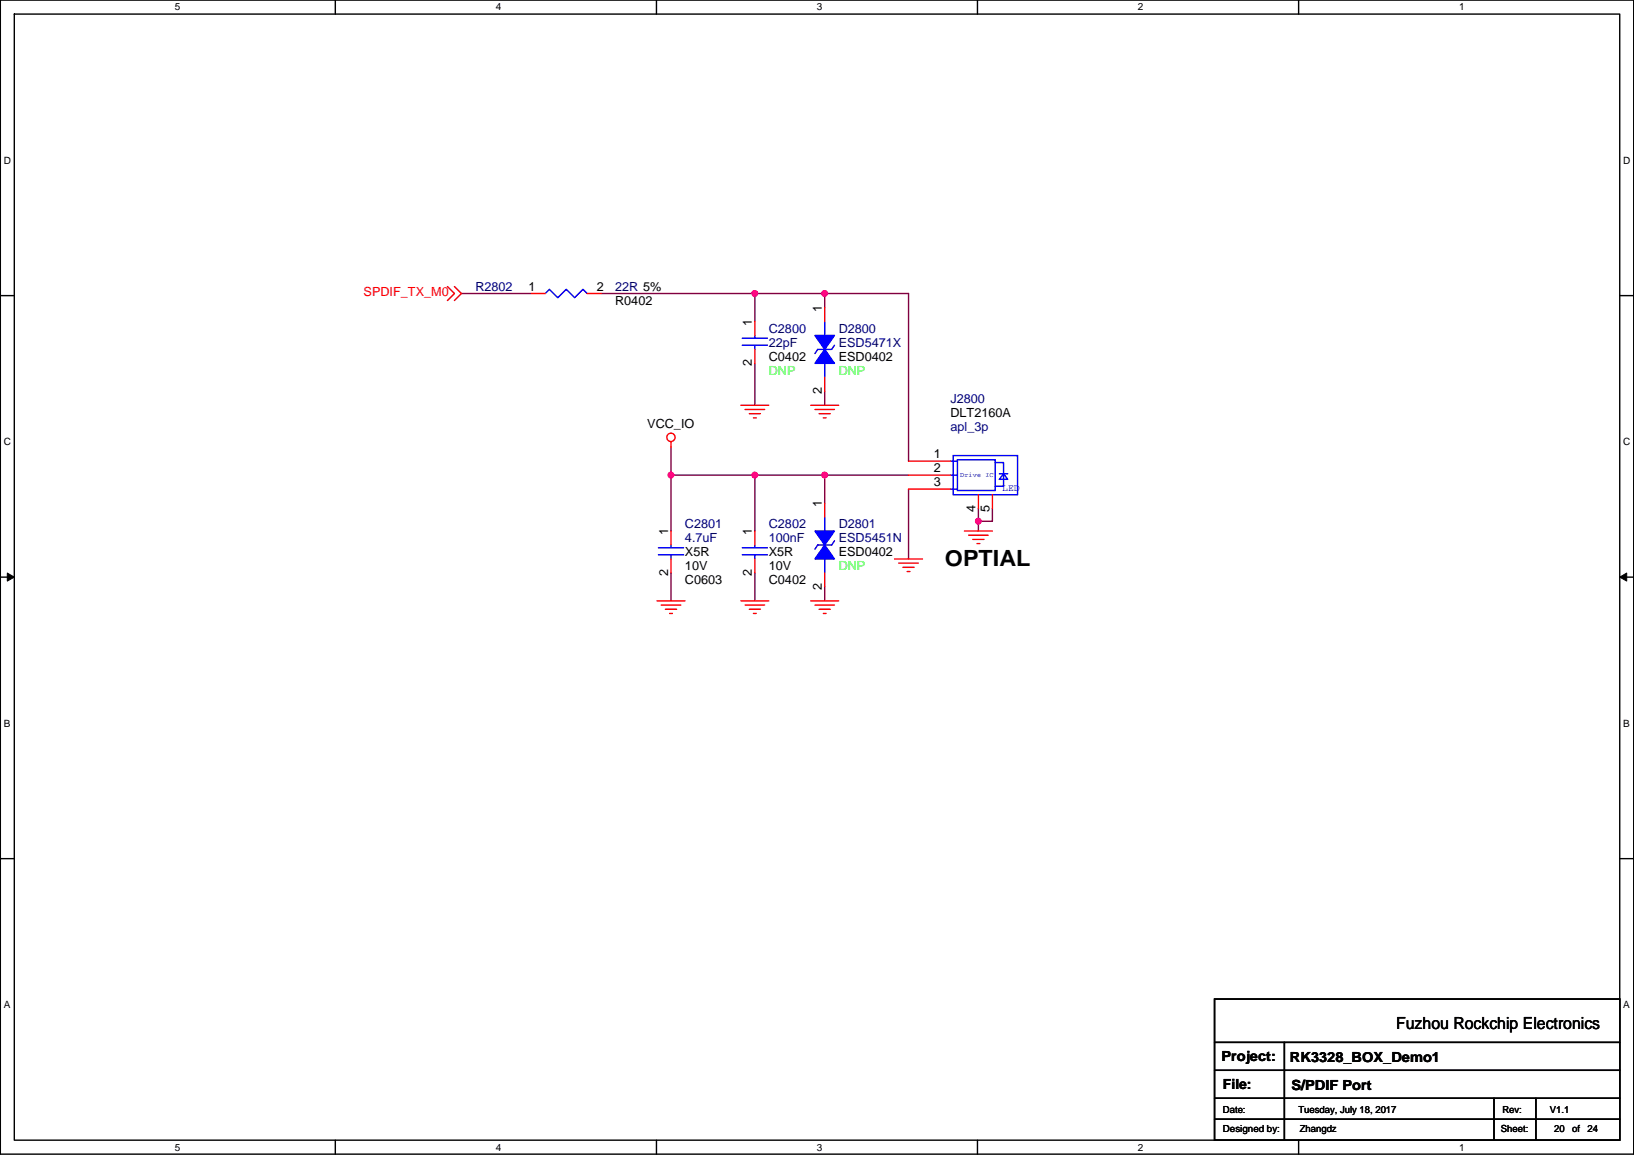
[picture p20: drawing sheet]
<svg xmlns="http://www.w3.org/2000/svg" width="297mm" height="210mm" viewBox="0 0 297 210" stroke-linecap="round" stroke-linejoin="round" font-family="sans-serif">
<defs><g id="words">
<text font-size="4.1" x="171.8" y="102.8">OPTIAL</text>
<text font-size="3" x="253.8" y="187.2">Fuzhou Rockchip Electronics</text>
<g font-size="2.5">
<text x="222.1" y="192.9">Project:</text>
<text x="222.3" y="198">File:</text>
<text x="234.5" y="193.1">RK3328_BOX_Demo1</text>
<text x="234.8" y="198.2">S/PDIF Port</text>
</g>
<text font-size="2.3" fill="#f00" x="66.1" y="53.9">SPDIF_TX_M0</text>
<g font-size="2.3" fill="#000080">
<text x="86.4" y="52.9">R2802</text>
<text x="111.8" y="52.9">22R 5%</text>
<text x="139.8" y="60.5">C2800</text>
<text x="139.8" y="63">22pF</text>
<text x="152.5" y="60.5">D2800</text>
<text x="152.5" y="63">ESD5471X</text>
<text x="172.8" y="73.2">J2800</text>
<text x="172.8" y="78.3">apl_3p</text>
<text x="124.5" y="96.1">C2801</text>
<text x="124.5" y="98.6">4.7uF</text>
<text x="139.8" y="96.1">C2802</text>
<text x="139.8" y="98.6">100nF</text>
<text x="152.5" y="96.1">D2801</text>
<text x="152.5" y="98.6">ESD5451N</text>
</g>
<g font-size="2.3">
<text x="96.1" y="52.8">1</text>
<text x="108.5" y="52.8">2</text>
<text x="111.8" y="55.4">R0402</text>
<text x="136.7" y="59.2" transform="rotate(-90 136.7 59.2)">1</text>
<text x="149.4" y="56.7" transform="rotate(-90 149.4 56.7)">1</text>
<text x="139.8" y="65.6">C0402</text>
<text x="152.5" y="65.6">ESD0402</text>
<text x="136.7" y="66.6" transform="rotate(-90 136.7 66.6)">2</text>
<text x="149.4" y="71.7" transform="rotate(-90 149.4 71.7)">2</text>
<text x="117.7" y="77.8">VCC_IO</text>
<text x="172.8" y="75.7">DLT2160A</text>
<text x="169.7" y="83.3">1</text>
<text x="169.7" y="85.9">2</text>
<text x="169.7" y="88.4">3</text>
<text x="149.4" y="92.2" transform="rotate(-90 149.4 92.2)">1</text>
<text x="177.3" y="93" transform="rotate(-90 177.3 93)">4</text>
<text x="179.9" y="93" transform="rotate(-90 179.9 93)">5</text>
<text x="121.5" y="97.3" transform="rotate(-90 121.5 97.3)">1</text>
<text x="124.5" y="101.1">X5R</text>
<text x="136.7" y="97.3" transform="rotate(-90 136.7 97.3)">1</text>
<text x="139.8" y="101.1">X5R</text>
<text x="152.5" y="101.1">ESD0402</text>
<text x="121.5" y="104.7" transform="rotate(-90 121.5 104.7)">2</text>
<text x="124.5" y="106.2">C0603</text>
<text x="124.5" y="103.7">10V</text>
<text x="136.7" y="104.7" transform="rotate(-90 136.7 104.7)">2</text>
<text x="139.8" y="106.2">C0402</text>
<text x="139.8" y="103.7">10V</text>
<text x="149.4" y="107.2" transform="rotate(-90 149.4 107.2)">2</text>
</g>
<g font-size="2.3" fill="#0f0">
<text x="139.8" y="68.1">DNP</text>
<text x="152.5" y="68.1">DNP</text>
<text x="152.5" y="103.7">DNP</text>
</g>
<g font-size="1.8">
<text x="31.8" y="1.9">5</text>
<text x="90.1" y="1.9">4</text>
<text x="148.5" y="1.9">3</text>
<text x="206.9" y="1.9">2</text>
<text x="265.2" y="1.9">1</text>
<text x=".7" y="29.8">D</text>
<text x="295.1" y="29.8">D</text>
<text x=".7" y="81">C</text>
<text x="295.1" y="81">C</text>
<text x=".7" y="132.1">B</text>
<text x="295.1" y="132.1">B</text>
<text x=".7" y="183.3">A</text>
<text x="295.1" y="183.3">A</text>
<text x="222.3" y="202.3">Date:</text>
<text x="236" y="202.3">Tuesday, July 18, 2017</text>
<text x="273.1" y="202.3">Rev:</text>
<text x="281.7" y="202.3">V1.1</text>
<text x="31.8" y="209.2">5</text>
<text x="90.1" y="209.2">4</text>
<text x="148.5" y="209.2">3</text>
<text x="206.9" y="209.2">2</text>
<text x="222.3" y="205.8">Designed by:</text>
<text x="236.3" y="205.8">Zhangdz</text>
<text x="265.2" y="209.2">1</text>
<text x="272.9" y="205.8">Sheet:</text>
<text x="282.5" y="205.8">20</text>
<text x="285.8" y="205.8">of</text>
<text x="288.6" y="205.8">24</text>
</g>
<text font-size="1.8" fill="#00f" x="182.2" y="89.3">LED</text>
<text font-size="1.3" fill="#00f" x="174.6" y="86.7">Drive IC</text>
</g></defs>
<path d="M.1 0h296.9v209.8h-296.9zM2.6 2.6h291.8v204.7h-291.8z" fill="none" stroke="#000" stroke-width=".25"/>
<g fill="#fff">
<path d="M31.8 .3h1v2h-1z"/>
<path d="M31.8 207.5h1v2.1h-1z"/>
</g>
<path d="M61 0v2.6M61 207.3v2.5" fill="none" stroke="#000" stroke-width=".25"/>
<g fill="#fff">
<path d="M90.1 .3h1v2h-1z"/>
<path d="M90.1 207.5h1v2.1h-1z"/>
</g>
<path d="M119.3 0v2.6M119.3 207.3v2.5" fill="none" stroke="#000" stroke-width=".25"/>
<g fill="#fff">
<path d="M148.5 .3h1v2h-1z"/>
<path d="M148.5 207.5h1v2.1h-1z"/>
</g>
<path d="M177.7 0v2.6M177.7 207.3v2.5" fill="none" stroke="#000" stroke-width=".25"/>
<g fill="#fff">
<path d="M206.9 .3h1v2h-1z"/>
<path d="M206.9 207.5h1v2.1h-1z"/>
</g>
<path d="M236.1 0v2.6M236.1 207.3v2.5" fill="none" stroke="#000" stroke-width=".25"/>
<g fill="#fff">
<path d="M265.2 .3h1v2h-1z"/>
<path d="M265.2 207.5h1v2.1h-1z"/>
<path d="M.7 28.2h1.3v2h-1.3z"/>
<path d="M295.1 28.2h1.3v2h-1.3z"/>
<path d="M.7 79.3h1.3v2.1h-1.3z"/>
<path d="M295.1 79.3h1.3v2.1h-1.3z"/>
</g>
<path d="M.1 53.7h2.5M294.4 53.7h2.6" fill="none" stroke="#000" stroke-width=".25"/>
<g fill="#fff">
<path d="M.7 130.5h1.2v2h-1.2z"/>
<path d="M295.1 130.5h1.2v2h-1.2z"/>
</g>
<path d="M.1 104.9h2.5M294.4 104.9h2.6" fill="none" stroke="#000" stroke-width=".25"/>
<path d="M1.3 104.2l1.3 .7-1.3 .7zM294.4 104.9l1.3-.7v1.4z" fill="#000" stroke="#000" stroke-width=".18"/>
<g fill="#fff">
<path d="M.7 181.7h1.2v2h-1.2z"/>
<path d="M295.1 181.7h1.2v2h-1.2z"/>
</g>
<path d="M.1 156.1h2.5M294.4 156.1h2.6M220.8 181.6h73.6v25.7h-73.6zM220.8 189.5h73.6M220.8 194.6h73.6M220.8 199.7h73.6M233.5 189.5v17.8M271.6 199.7v7.6M279.2 199.7v7.6M220.8 203.5h73.6" fill="none" stroke="#000" stroke-width=".25"/>
<g fill="none" stroke="#800040" stroke-width=".25">
<path d="M83.9 53.4h12.7M109.3 53.4h27.9M137.2 53.4h12.7M137.2 53.4v5M149.9 53.4v2.5M149.9 53.4h15.3v30.4M137.2 66.1v7.6M149.9 71.1v2.6M122 86.4v10.1M122 81.3v5.1M122 86.4h15.2M137.2 86.4h12.7"/>
<path d="M137.2 86.4v10.1M165.2 86.4h-15.3v5.1M165.2 88.9v12.7M177.9 92.5v2.3M177.9 94.8v1.7M180.4 92.5v2.3h-2.5M122 104.2v5M137.2 104.2v5M149.9 106.7v2.5"/>
</g>
<g fill="#f0f" stroke="#f0f" stroke-width=".25">
<circle cx="149.9" cy="53.3" r=".5"/>
<circle cx="137.2" cy="53.3" r=".5"/>
<circle cx="137.2" cy="86.4" r=".5"/>
<circle cx="149.9" cy="86.4" r=".5"/>
<circle cx="122" cy="86.4" r=".5"/>
<circle cx="177.8" cy="94.7" r=".5"/>
</g>
<g fill="none" stroke="#f00" stroke-width=".25">
<path d="M81.3 52.1l1.3 1.3-1.3 1.2M82.6 52.1l1.3 1.3-1.3 1.2M96.6 53.4h2.5M106.7 53.4h2.6M137.2 58.4v2.6M149.9 55.9v2.5M134.7 73.7h5.1M135.4 74.4h3.6M136.2 75.2h2M137 76h.5M137.2 63.5v2.6M147.4 73.7h5.1"/>
<path d="M148.1 74.4h3.6M148.9 75.2h2M149.7 76h.5M149.9 68.6v2.5M122 96.5v2.6M122 80.3v1M137.2 96.5v2.6M149.9 91.5v2.5M165.2 86.4h7.6M165.2 88.9h7.6M165.2 83.8h7.6M175.3 96.5h5.1"/>
<path d="M176.1 97.3h3.5M176.8 98.1h2.1M177.6 98.8h.5M177.9 89.9v2.6M180.4 89.9v2.6M119.4 109.2h5.1M120.2 110h3.6M121 110.8h2M121.7 111.5h.5M122 101.6v2.6M134.7 109.2h5.1M135.4 110h3.6"/>
<path d="M136.2 110.8h2M137 111.5h.5M137.2 101.6v2.6M147.4 109.2h5.1M148.1 110h3.6M148.9 110.8h2M149.7 111.5h.5M149.9 104.2v2.5M162.6 101.6h5.1M163.4 102.4h3.5M164.1 103.1h2.1M164.9 103.9h.5"/>
<circle cx="122" cy="79.5" r=".76"/>
</g>
<g fill="none" stroke="#00f" stroke-width=".25">
<path d="M99.1 53.4l.8-.8 1.5 1.5 1.5-1.5 1.6 1.5 1.5-1.5 .7 .8M149.9 58.4v2.6M134.9 62.8h4.6M134.9 61.5h4.6M137.2 61v.5M137.2 62.8v.7M149.9 66.1v2.5M151.7 62.8l-.5 .7h-2.5l-.6 .8M119.7 99.6h4.6M122 99.1v.5M134.9 99.6h4.6M137.2 99.1v.5"/>
<path d="M149.9 94v2.5M151.7 98.3l-.5 .8h-2.5l-.6 .7M172.8 83.8h1.3M172.8 86.4h1.3M172.8 88.9h1.3M173.3 82.8h11.7v7.1h-11.7zM174 83.6h6.9v5.6h-6.9zM180.9 84.1h1.5v4.3h-1.5M181.7 86.1h1.5M182.4 86.1l.8 1h-1.5zM119.7 100.9h4.6M122 100.9v.7"/>
<path d="M134.9 100.9h4.6M137.2 100.9v.7M149.9 101.6v2.6"/>
</g>
<g fill="#00f" stroke="#00f" stroke-width=".25">
<path d="M148.1 96.5h3.6l-1.8 2.6z" fill-rule="evenodd"/>
<path d="M149.9 99.1l1.8 2.5h-3.6z" fill-rule="evenodd"/>
<path d="M148.1 61h3.6l-1.8 2.5z" fill-rule="evenodd"/>
<path d="M149.9 63.5l1.8 2.6h-3.6z" fill-rule="evenodd"/>
</g>
<use href="#words"/>
</svg>
